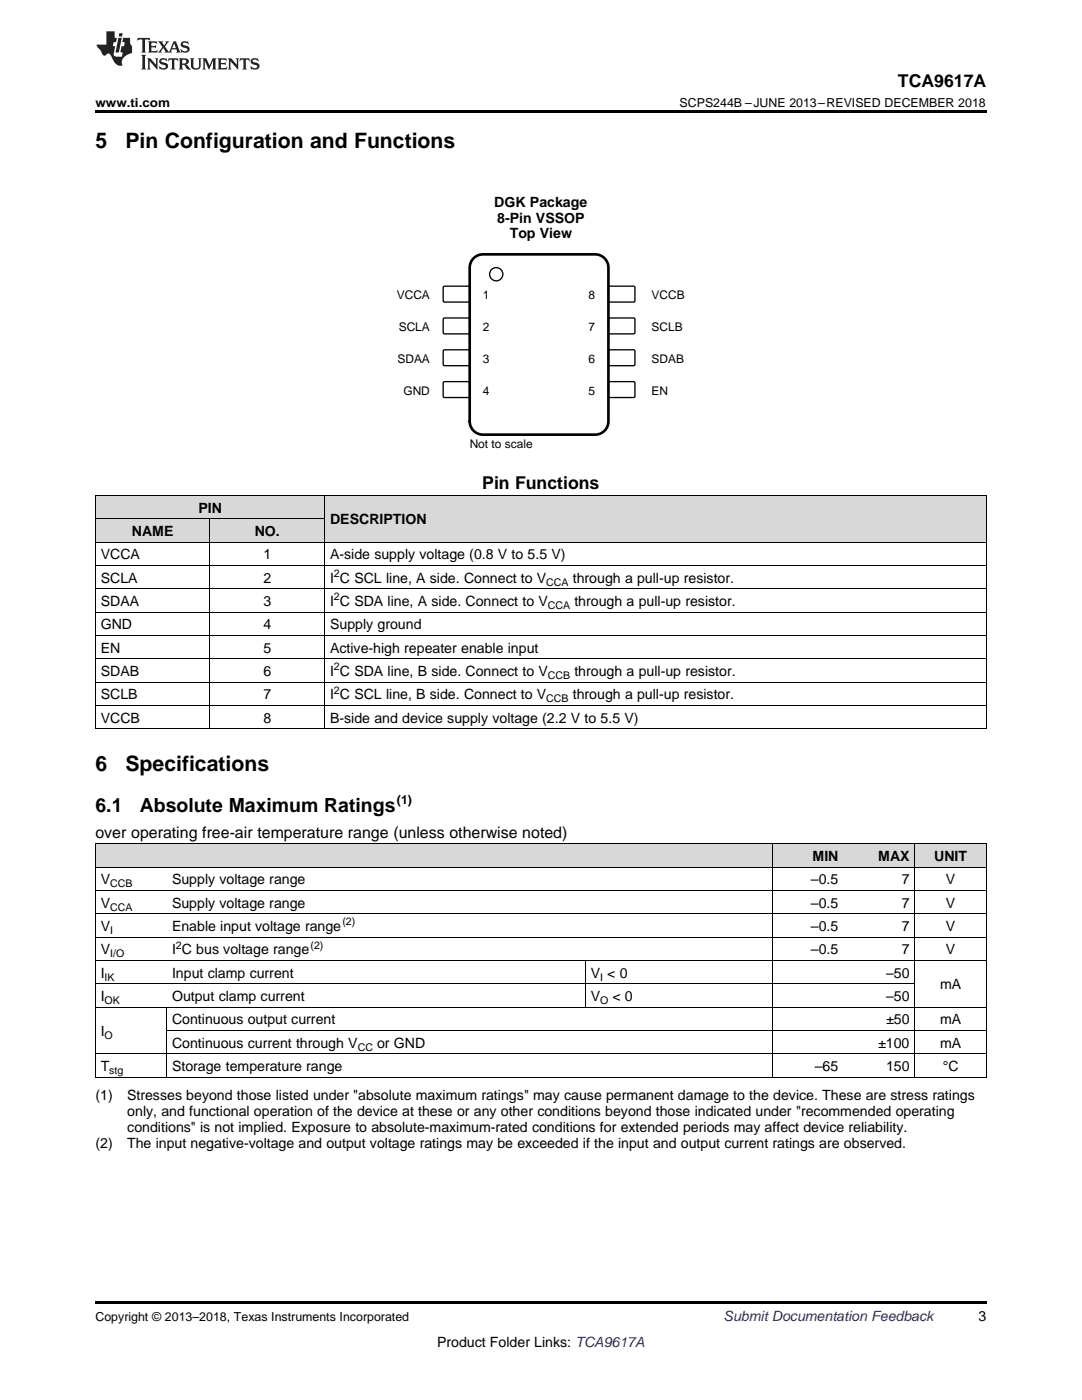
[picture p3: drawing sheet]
<svg xmlns="http://www.w3.org/2000/svg" width="216mm" height="279mm" viewBox="0 0 216 279" stroke-linecap="round" stroke-linejoin="round" font-family="sans-serif">
<defs><g id="words">
<g font-size="4.2">
<text x="19" y="29.6">5</text>
<text x="25" y="29.6">Pin Configuration and Functions</text>
<text x="19" y="154">6</text>
<text x="25" y="154">Specifications</text>
</g>
<g font-size="3.9">
<text x="19" y="162">6.1</text>
<text x="27.9" y="162">Absolute Maximum Ratings</text>
</g>
<g font-size="3.5">
<text x="179.2" y="17.3">TCA9617A</text>
<text x="96.2" y="97.7">Pin Functions</text>
</g>
<text font-size="3.2" x="19" y="167.2">over operating free-air temperature range (unless otherwise noted)</text>
<g font-size="2.8">
<text x="98.6" y="41.2">DGK Package</text>
<text x="99.2" y="44.4">8-Pin VSSOP</text>
<text x="101.7" y="47.6">Top View</text>
<text x="26.3" y="107">NAME</text>
<text x="39.6" y="102.3">PIN</text>
<text x="50.8" y="107">NO.</text>
<text x="65.9" y="104.7">DESCRIPTION</text>
<text x="20.1" y="111.7">VCCA</text>
<text x="52.6" y="111.7">1</text>
<text x="65.9" y="111.7">A-side supply voltage (0.8 V to 5.5 V)</text>
<text x="20.1" y="116.3">SCLA</text>
<text x="52.6" y="116.3">2</text>
<text x="65.9" y="116.3">I C SCL line, A side. Connect to V</text>
<text x="114.3" y="116.3">through a pull-up resistor.</text>
<text x="20.1" y="121">SDAA</text>
<text x="20.1" y="125.6">GND</text>
<text x="52.6" y="121">3</text>
<text x="52.6" y="125.6">4</text>
<text x="65.9" y="121">I C SDA line, A side. Connect to V</text>
<text x="65.9" y="125.6">Supply ground</text>
<text x="114.6" y="121">through a pull-up resistor.</text>
<text x="20.1" y="130.3">EN</text>
<text x="52.6" y="130.3">5</text>
<text x="65.9" y="130.3">Active-high repeater enable input</text>
<text x="20.1" y="134.9">SDAB</text>
<text x="52.6" y="134.9">6</text>
<text x="65.9" y="134.9">I C SDA line, B side. Connect to V</text>
<text x="114.6" y="134.9">through a pull-up resistor.</text>
<text x="20.1" y="139.6">SCLB</text>
<text x="52.6" y="139.6">7</text>
<text x="65.9" y="139.6">I C SCL line, B side. Connect to V</text>
<text x="114.3" y="139.6">through a pull-up resistor.</text>
<text x="20.1" y="144.3">VCCB</text>
<text x="52.6" y="144.3">8</text>
<text x="65.9" y="144.3">B-side and device supply voltage (2.2 V to 5.5 V)</text>
<text x="162.1" y="171.8">MIN</text>
<text x="175.3" y="171.8">MAX</text>
<text x="186.4" y="171.8">UNIT</text>
<text x="20.1" y="176.5">V</text>
<text x="34.3" y="176.5">Supply voltage range</text>
<text x="161.8" y="176.5">–0.5</text>
<text x="180" y="176.5">7</text>
<text x="188.7" y="176.5">V</text>
<text x="20.1" y="181.2">V</text>
<text x="20.1" y="185.8">V</text>
<text x="34.3" y="181.2">Supply voltage range</text>
<text x="34.3" y="185.8">Enable input voltage range</text>
<text x="161.8" y="181.2">–0.5</text>
<text x="161.8" y="185.8">–0.5</text>
<text x="180" y="181.2">7</text>
<text x="180" y="185.8">7</text>
<text x="188.7" y="181.2">V</text>
<text x="188.7" y="185.8">V</text>
<text x="20.1" y="190.5">V</text>
<text x="34.3" y="190.5">I C bus voltage range</text>
<text x="161.8" y="190.5">–0.5</text>
<text x="180" y="190.5">7</text>
<text x="188.7" y="190.5">V</text>
<text x="20.1" y="195.1">I</text>
<text x="34.3" y="195.1">Input clamp current</text>
<text x="117.9" y="195.1">V &lt; 0</text>
<text x="176.8" y="195.1">–50</text>
<text x="187.6" y="197.4">mA</text>
<text x="20.1" y="199.8">I</text>
<text x="34.3" y="199.8">Output clamp current</text>
<text x="117.9" y="199.8">V</text>
<text x="122.2" y="199.8">&lt; 0</text>
<text x="176.8" y="199.8">–50</text>
<text x="20.1" y="206.8">I</text>
<text x="34.3" y="204.4">Continuous output current</text>
<text x="34.3" y="209.1">Continuous current through V</text>
<text x="75.3" y="209.1">or GND</text>
<text x="175.3" y="209.1">±100</text>
<text x="176.8" y="204.4">±50</text>
<text x="187.6" y="204.4">mA</text>
<text x="187.6" y="209.1">mA</text>
<text x="20.1" y="213.7">T</text>
<text x="34.3" y="213.7">Storage temperature range</text>
<text x="162.6" y="213.7">–65</text>
<text x="176.8" y="213.7">150</text>
<text x="188.1" y="213.7">°C</text>
<text x="19" y="219.6">(1)</text>
<text x="25.4" y="219.6">Stresses beyond those listed under &quot;absolute maximum ratings&quot; may cause permanent damage to the device. These are stress ratings</text>
<text x="25.4" y="222.8">only, and functional operation of the device at these or any other conditions beyond those indicated under &quot;recommended operating</text>
<text x="25.4" y="226">conditions&quot; is not implied. Exposure to absolute-maximum-rated conditions for extended periods may affect device reliability.</text>
<text x="19" y="229.1">(2)</text>
<text x="25.4" y="229.1">The input negative-voltage and output voltage ratings may be exceeded if the input and output current ratings are observed.</text>
<text x="195.3" y="263.6">3</text>
<text x="87.2" y="268.9">Product Folder Links: TCA9617A</text>
</g>
<text font-size="2.8" fill="#0000c8" x="144.4" y="263.6">Submit Documentation Feedback</text>
<g font-size="2.5">
<text x="19" y="21.4">www.ti.com</text>
<text x="135.6" y="21.4">SCPS244B –JUNE 2013–REVISED DECEMBER 2018</text>
<text x="79.2" y="160.5">(1)</text>
<text x="19" y="263.6">Copyright © 2013–2018, Texas Instruments Incorporated</text>
</g>
<g font-size="2.4">
<text x="79.2" y="59.8">VCCA</text>
<text x="96.4" y="59.8">1</text>
<text x="117.4" y="59.8">8</text>
<text x="130" y="59.8">VCCB</text>
<text x="79.6" y="66.1">SCLA</text>
<text x="96.4" y="66.1">2</text>
<text x="117.4" y="66.1">7</text>
<text x="130" y="66.1">SCLB</text>
<text x="79.3" y="72.5">SDAA</text>
<text x="96.4" y="72.5">3</text>
<text x="117.4" y="72.5">6</text>
<text x="130" y="72.5">SDAB</text>
<text x="80.5" y="78.8">GND</text>
<text x="96.4" y="78.8">4</text>
<text x="117.4" y="78.8">5</text>
<text x="130" y="78.8">EN</text>
<text x="93.7" y="89.4">Not to scale</text>
</g>
<g font-size="2.1">
<text x="66.6" y="115.2">2</text>
<text x="66.6" y="119.8">2</text>
<text x="109" y="116.9">CCA</text>
<text x="109.3" y="121.5">CCA</text>
<text x="66.6" y="133.8">2</text>
<text x="109.3" y="135.5">CCB</text>
<text x="66.6" y="138.5">2</text>
<text x="109" y="140.2">CCB</text>
<text x="22" y="177.1">CCB</text>
<text x="22" y="181.7">CCA</text>
<text x="68.3" y="184.7">(2)</text>
<text x="22" y="186.4">I</text>
<text x="22" y="191">I/O</text>
<text x="35.1" y="189.3">2</text>
<text x="62" y="189.3">(2)</text>
<text x="20.9" y="195.7">IK</text>
<text x="119.8" y="195.7">I</text>
<text x="20.9" y="200.3">OK</text>
<text x="119.8" y="200.3">O</text>
<text x="20.9" y="207.3">O</text>
<text x="71.4" y="209.7">CC</text>
<text x="21.8" y="214.3">stg</text>
</g>
</g></defs>
<g fill="#d8d8d8">
<path d="M19 168.5h14.3v4.6h-14.3z"/>
<path d="M33.3 168.5h83.5v4.6h-83.5z"/>
<path d="M116.8 168.5h37.4v4.6h-37.4z"/>
<path d="M154.2 168.5h14.2v4.6h-14.2z"/>
<path d="M168.4 168.5h14.2v4.6h-14.2z"/>
<path d="M182.6 168.5h14.2v4.6h-14.2z"/>
<path d="M64.8 99h132v9.3h-132z"/>
<path d="M19 103.6h22.9v4.7h-22.9z"/>
<path d="M41.9 103.6h22.9v4.7h-22.9z"/>
<path d="M19 99h22.9v4.6h-22.9z"/>
<path d="M41.9 99h22.9v4.6h-22.9z"/>
</g>
<path d="M19 259.7h177.8v.5h-177.8z" fill="#000"/>
<g fill="none" stroke="#000" stroke-width=".2">
<path d="M19 98.9h177.8M19.1 99v46.5M64.8 99v46.5M196.8 99v46.5M19 117.5h177.8M19 112.9h177.8M19 108.2h177.8M19 103.6h45.8M41.9 103.6v41.9M19 136.2h177.8M19 131.5h177.8M19 126.8h177.8"/>
<path d="M19 122.2h177.8M19 145.5h177.8M19 140.8h177.8M19 177.7h177.8M19 173.1h177.8M19 168.4h177.8M19.1 168.5v46.5M154.1 168.5v46.5M182.5 168.5v46.5M196.8 168.5v46.5M19 196.3h163.6M19 191.7h177.8"/>
<path d="M19 187h177.8M19 182.4h177.8M116.8 191.7v9.3M19 215h177.8M19 210.3h177.8M19 201h177.8M33.2 201v14M33.3 205.7h163.5"/>
</g>
<path d="M88.5 57.2l.2-.1h4.9l.1 .3v2.8l-.2 .1-4.9-.1-.2-.2z" fill-rule="evenodd" fill="#fff"/>
<path d="M88.5 57.2l.2-.1h4.9l.1 .3v2.8l-.2 .1-4.9-.1-.2-.2z" fill="none" stroke="#000" stroke-width=".26"/>
<path d="M121.4 57.2l.3-.1h4.9l.1 .3v2.8l-.3 .1-4.9-.1-.1-.2z" fill-rule="evenodd" fill="#fff"/>
<path d="M121.4 57.2l.3-.1h4.9l.1 .3v2.8l-.3 .1-4.9-.1-.1-.2z" fill="none" stroke="#000" stroke-width=".26"/>
<path d="M88.5 63.6l.2-.1h4.9l.1 .2v2.8l-.2 .1h-4.9l-.2-.2z" fill-rule="evenodd" fill="#fff"/>
<path d="M88.5 63.6l.2-.1h4.9l.1 .2v2.8l-.2 .1h-4.9l-.2-.2z" fill="none" stroke="#000" stroke-width=".26"/>
<path d="M121.4 63.6l.3-.1h4.9l.1 .2v2.8l-.3 .1h-4.9l-.1-.2z" fill-rule="evenodd" fill="#fff"/>
<path d="M121.4 63.6l.3-.1h4.9l.1 .2v2.8l-.3 .1h-4.9l-.1-.2z" fill="none" stroke="#000" stroke-width=".26"/>
<path d="M88.5 69.9l.2-.1h4.9l.1 .3v2.8l-.2 .1-4.9-.1-.2-.2z" fill-rule="evenodd" fill="#fff"/>
<path d="M88.5 69.9l.2-.1h4.9l.1 .3v2.8l-.2 .1-4.9-.1-.2-.2z" fill="none" stroke="#000" stroke-width=".26"/>
<path d="M121.4 69.9l.3-.1h4.9l.1 .3v2.8l-.3 .1-4.9-.1-.1-.2z" fill-rule="evenodd" fill="#fff"/>
<path d="M121.4 69.9l.3-.1h4.9l.1 .3v2.8l-.3 .1-4.9-.1-.1-.2z" fill="none" stroke="#000" stroke-width=".26"/>
<path d="M88.5 76.3l.2-.1h4.9l.1 .2v2.8l-.2 .1h-4.9l-.2-.2z" fill-rule="evenodd" fill="#fff"/>
<path d="M88.5 76.3l.2-.1h4.9l.1 .2v2.8l-.2 .1h-4.9l-.2-.2z" fill="none" stroke="#000" stroke-width=".26"/>
<path d="M121.4 76.3l.3-.1h4.9l.1 .2v2.8l-.3 .1h-4.9l-.1-.2z" fill-rule="evenodd" fill="#fff"/>
<g fill="none" stroke="#000" stroke-width=".26">
<path d="M121.4 76.3l.3-.1h4.9l.1 .2v2.8l-.3 .1h-4.9l-.1-.2z"/>
<circle cx="99" cy="54.7" r="1.32"/>
</g>
<path d="M94.7 51.3l1.1-.5h.6h22.4a2.65 2.65 0 0 1 2.6 2.6v30.7a2.65 2.65 0 0 1-2.6 2.6h-22.4a2.65 2.65 0 0 1-2.7-2.6v-30.7a2.64 2.64 0 0 1 1-2.1z" fill="none" stroke="#000" stroke-width=".53"/>
<path d="M19 22h177.8v.5h-177.8z" fill="#000"/>
<g fill="#231f20">
<path d="M27.5 7.6l-.1 .5 .4-.2h.6v.1v2.1l-.2 .4h1l-.3-.4v-2.1l.1-.1h.5l.5 .2-.2-.5zM29.5 8.3l.2 .3v1.5l-.2 .4h1.8l.2-.6a1.04 1.04 0 0 1-1.3 .2v-.7h.6l.3 .2v-.6l-.3 .2h-.6v-.6l.8-.1 .4 .3-.2-.5zM31.5 8.3l.9 1.1-.9 1.1h.8l-.2-.2 .5-.7 .4 .7-.2 .2h1.5l-.1-.2 .1-.4h.9l.1 .4-.2 .2h1l-.3-.3-.7-1.9h-.5l-.9 2-.8-1 .9-1h-.8l.1 .3-.3 .5-.4-.6 .2-.2zM34.7 8.6l.4 1h-.7zM36.3 8.4a.63 .63 0 0 0-.2 .7 .63 .63 0 0 0 .6 .4l.6 .2 .1 .2a.75 .75 0 0 1-.7 .4 .75 .75 0 0 1-.6-.5l.1 .7 .1-.1a1.11 1.11 0 0 0 1.5-.6 1.13 1.13 0 0 0-1.2-.8l-.1-.4a1.04 1.04 0 0 1 1.2 .2l-.2-.5-.1 .1-.5-.2zM28.2 10.9l.2 .4v2.2l-.2 .4h1l-.3-.4v-2.2l.3-.4zM29.3 11.6l.3 .4v1.5l-.3 .4h.8l-.2-.4v-1.3l1.5 1.7v-1.9l.2-.4h-.7l.2 .4v.9l-1.1-1.3zM32 11.8a.62 .62 0 0 0-.2 .7 .62 .62 0 0 0 .6 .4l.6 .1 .1 .3a.76 .76 0 0 1-.7 .3 .76 .76 0 0 1-.6-.4l.1 .7 .1-.1a1.11 1.11 0 0 0 1.5-.6 1.13 1.13 0 0 0-1.2-.8l-.1-.4a1.04 1.04 0 0 1 1.2 .2l-.2-.6-.1 .1-.5-.1zM33.7 11.6l-.2 .6a.61 .61 0 0 1 .8-.3v1.6l-.2 .4h.9l-.2-.4v-1.6a.63 .63 0 0 1 .8 .3l-.2-.6zM35.6 11.6l.3 .4v1.5l-.3 .4h1l-.2-.2v-.8l.5 .2a.76 .76 0 0 0 1.2 .7l-1-1a.58 .58 0 0 0 .6-.5 .58 .58 0 0 0-.5-.6zM36.4 11.9h.1a.45 .45 0 0 1 .5 .1 .45 .45 0 0 1 .1 .5l-.7 .2zM37.9 11.6l.2 .2a2.17 2.17 0 0 0 .3 1.9 .99 .99 0 0 0 1.6-.6v-1.1l.2-.4h-.7l.2 .2a1.92 1.92 0 0 1-.2 1.8 .6 .6 0 0 1-.9-.5v-1.1l.2-.4zM40.4 11.6l.2 .4v1.5l-.2 .4h.7l-.2-.4v-1.4l.8 1.8 .8-1.8v1.4l-.2 .4h.9l-.2-.4v-1.5l.2-.4h-.8l-.6 1.5-.6-1.5zM43.4 11.6l.2 .4v1.5l-.2 .4h1.8l.2-.6a1.04 1.04 0 0 1-1.3 .1v-.6h.5l.4 .2v-.6l-.4 .2h-.5v-.7h.8l.3 .3-.1-.6zM45.5 11.6l.2 .4v1.5l-.2 .4h.7l-.2-.4v-1.3l1.5 1.7v-1.9l.2-.4h-.7l.2 .4v.9l-1.1-1.3zM47.9 11.6l-.1 .6a.61 .61 0 0 1 .8-.3v1.6l-.3 .4h1l-.3-.4 .1-1.6a.63 .63 0 0 1 .7 .3l-.1-.6zM50.2 11.8a.62 .62 0 0 0-.2 .7 .62 .62 0 0 0 .6 .4l.6 .1 .2 .3a.76 .76 0 0 1-.8 .3 .76 .76 0 0 1-.6-.4l.1 .7 .2-.1a1.11 1.11 0 0 0 1.5-.6 1.13 1.13 0 0 0-1.3-.8l-.1-.4a1.04 1.04 0 0 1 1.2 .2l-.1-.6-.2 .1-.5-.1z"/>
<path d="M21.2 6.3v2.6h-1.9l.1 .4 .7 .9a.91 .91 0 0 0 1 .8 .56 .56 0 0 1 .5-.3 .56 .56 0 0 1 .5 .3l.4 .8a1.53 1.53 0 0 0 1.9 1.2 1.54 1.54 0 0 1 1-2.1l.9-.3v-1.4a1.52 1.52 0 0 1-.3-1.6h-1.4l-.2 .8h.5l-.2 .8h-.4l-.2 1v.2l.4 .1-.2 .8a1.93 1.93 0 0 1-1.6-.3l.3-1.8h-.5l.2-.8h.4l.2-.8h-.4v-1.3zM23.6 7.6l-.6 2.9h.7l.6-2.9zM23.8 6.6l-.1 .7h.6l.2-.7z"/>
</g>
<use href="#words"/>
</svg>
